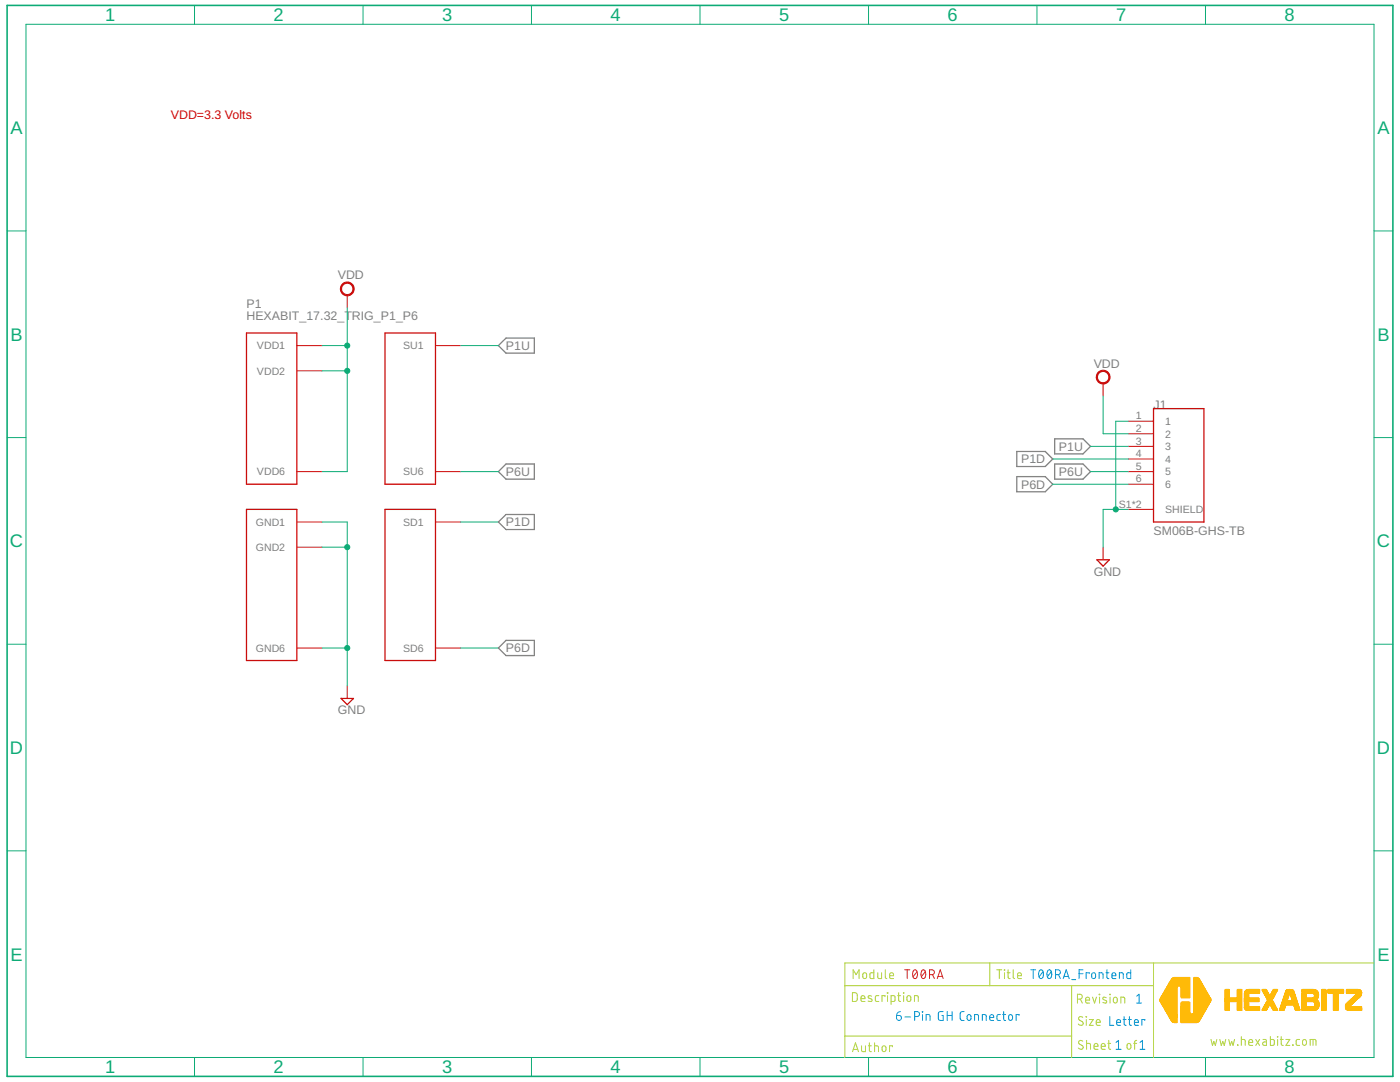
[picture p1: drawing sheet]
<svg xmlns="http://www.w3.org/2000/svg" width="279mm" height="216mm" viewBox="0 0 279 216" stroke-linecap="round" stroke-linejoin="round" font-family="sans-serif">
<defs><g id="words">
<g font-size="3.6" fill="#0dab76">
<text x="21" y="4.3">1</text>
<text x="54.6" y="4.3">2</text>
<text x="88.2" y="4.3">3</text>
<text x="121.9" y="4.3">4</text>
<text x="155.5" y="4.3">5</text>
<text x="189.1" y="4.3">6</text>
<text x="222.8" y="4.3">7</text>
<text x="256.4" y="4.3">8</text>
<text x="2.1" y="26.8">A</text>
<text x="274.9" y="26.8">A</text>
<text x="2.1" y="68">B</text>
<text x="274.9" y="68">B</text>
<text x="2" y="109.2">C</text>
<text x="274.8" y="109.2">C</text>
<text x="2" y="150.5">D</text>
<text x="274.8" y="150.5">D</text>
<text x="2.1" y="191.7">E</text>
<text x="274.9" y="191.7">E</text>
<text x="21" y="214.2">1</text>
<text x="54.6" y="214.2">2</text>
<text x="88.2" y="214.2">3</text>
<text x="121.9" y="214.2">4</text>
<text x="155.5" y="214.2">5</text>
<text x="189.1" y="214.2">6</text>
<text x="222.8" y="214.2">7</text>
<text x="256.4" y="214.2">8</text>
</g>
<text font-size="2.5" fill="#f00" x="34.1" y="23.7">VDD=3.3 Volts</text>
<g font-size="2.5" fill="#808080">
<text x="67.4" y="55.8">VDD</text>
<text x="49.2" y="63.9">HEXABIT_17.32_TRIG_P1_P6</text>
<text x="49.2" y="61.4">P1</text>
<text x="101" y="69.8">P1U</text>
<text x="218.3" y="73.4">VDD</text>
<text x="230.2" y="81.5">J1</text>
<text x="211.3" y="90">P1U</text>
<text x="101" y="95">P6U</text>
<text x="203.8" y="92.5">P1D</text>
<text x="211.3" y="95">P6U</text>
<text x="203.8" y="97.5">P6D</text>
<text x="101" y="105">P1D</text>
<text x="230.2" y="106.7">SM06B-GHS-TB</text>
<text x="218.3" y="114.8">GND</text>
<text x="101" y="130.2">P6D</text>
<text x="67.4" y="142.5">GND</text>
</g>
<g font-size="2.1" fill="#808080">
<text x="51.3" y="69.7">VDD1</text>
<text x="80.5" y="69.7">SU1</text>
<text x="51.3" y="74.7">VDD2</text>
<text x="226.7" y="83.7">1</text>
<text x="226.7" y="86.2">2</text>
<text x="226.7" y="88.7">3</text>
<text x="232.5" y="84.8">1</text>
<text x="232.5" y="87.3">2</text>
<text x="232.5" y="89.8">3</text>
<text x="51.3" y="94.9">VDD6</text>
<text x="80.5" y="94.9">SU6</text>
<text x="226.7" y="91.2">4</text>
<text x="226.7" y="93.7">5</text>
<text x="232.5" y="92.3">4</text>
<text x="232.5" y="94.9">5</text>
<text x="223.3" y="101.3">S1*2</text>
<text x="226.7" y="96.3">6</text>
<text x="232.5" y="97.4">6</text>
<text x="51" y="104.9">GND1</text>
<text x="80.5" y="104.9">SD1</text>
<text x="232.5" y="102.4">SHIELD</text>
<text x="51" y="109.9">GND2</text>
<text x="51" y="130">GND6</text>
<text x="80.5" y="130">SD6</text>
</g>
</g></defs>
<path d="M99.5 69l1.5-1.5h5.6v3h-5.6zM99.5 94.1l1.5-1.5h5.6v3h-5.6zM202.9 90.1h5.7l1.5 1.5-1.5 1.5h-5.7zM202.9 95.1h5.7l1.5 1.5-1.5 1.5h-5.7zM210.5 92.6h5.6l1.5 1.5-1.5 1.5h-5.6zM210.5 87.6h5.6l1.5 1.5-1.5 1.5h-5.6zM99.5 104.2l1.5-1.5h5.6v3h-5.6zM99.5 129.3l1.5-1.5h5.6v3h-5.6z" fill="none" stroke="#808080" stroke-width=".25"/>
<g fill="#c90d0c" stroke="#c90d0c" stroke-width=".2">
<path d="M68.3 56.7a1.39 1.39 0 0 1 2.2 .2 1.39 1.39 0 0 1-.8 2.1 1.39 1.39 0 0 1-1.8-1.3h.3a1.13 1.13 0 0 1 1.6-1 1.13 1.13 0 0 1 .2 1.9 1.13 1.13 0 0 1-1.8-.7v-.2h-.3z" fill-rule="evenodd"/>
<path d="M219.1 74.3a1.39 1.39 0 0 1 2.2 .2 1.39 1.39 0 0 1-.7 2.1 1.39 1.39 0 0 1-1.8-1.4h.2a1.13 1.13 0 0 1 1.7-.9 1.13 1.13 0 0 1 .1 1.9 1.13 1.13 0 0 1-1.7-.7l-.1-.3h-.2z" fill-rule="evenodd"/>
</g>
<g fill="none" stroke="#c90d0c" stroke-width=".2">
<path d="M69.3 58.9v2.5M59.2 69h5.1M59.2 74h5.1M86.9 69h5M220.2 76.5v2.5M59.2 94.1h5.1M86.9 94.1h5M225.2 94.1h5M225.2 84.1h5M225.2 86.6h5M225.2 89.1h5M225.2 91.6h5"/>
<path d="M225.2 96.6h5M59.2 104.2h5.1M59.2 109.2h5.1M86.9 104.2h5M220.2 109.2v2.5M225.2 101.6h5M59.2 129.3h5.1M69.3 136.8v2.6M86.9 129.3h5"/>
</g>
<path d="M49.2 66.4h10v30.2h-10zM76.8 66.4h10.1v30.2h-10.1zM230.2 81.5h10.1v22.7h-10.1zM49.2 101.6h10v30.2h-10zM76.8 101.6h10.1v30.2h-10.1zM218.9 111.7h2.5l-1.2 1.3zM68.1 139.4h2.4l-1.2 1.2z" fill="none" stroke="#c90d0c" stroke-width=".25"/>
<path d="M1.4 1.1h276.6v213.7h-276.6z" fill="none" stroke="#0dab76" stroke-width=".32"/>
<g fill="none" stroke="#0dab76" stroke-width=".2">
<path d="M5.2 4.8h269v206.2h-269zM38.8 1.1v3.7M72.5 1.1v3.7M106.1 1.1v3.7M139.7 1.1v3.7M173.3 1.1v3.7M206.9 1.1v3.7M240.6 1.1v3.7M1.4 46.1h3.8M274.2 46.1h3.8M64.3 74h5M64.3 69h5"/>
<path d="M69.3 61.4v32.7h-5M91.9 69h7.6M220.2 79v7.6h5M1.4 87.3h3.8M91.9 94.1h7.6M210.1 91.6h15.1M210.1 96.6h15.1M217.6 94.1h7.6M217.6 89.1h7.6M225.2 84.1h-2.5v17.5M274.2 87.3h3.8M64.3 104.2h5v32.6"/>
<path d="M64.3 109.2h5M91.9 104.2h7.6M225.2 101.6h-5v7.6M1.4 128.5h3.8M64.3 129.3h5M91.9 129.3h7.6M274.2 128.5h3.8M1.4 169.8h3.8M274.2 169.8h3.8M38.8 211v3.8M72.5 211v3.8M106.1 211v3.8"/>
<path d="M139.7 211v3.8M173.3 211v3.8M206.9 211v3.8M240.6 211v3.8"/>
</g>
<g fill="#0dab76" stroke="#0dab76" stroke-width=".2">
<circle cx="69.3" cy="74" r=".51"/>
<circle cx="69.3" cy="69" r=".51"/>
<circle cx="69.3" cy="109.2" r=".51"/>
<circle cx="69.3" cy="129.3" r=".51"/>
<circle cx="222.7" cy="101.6" r=".51"/>
</g>
<g fill="#ffba08" stroke="#ffba08" stroke-width=".2">
<path d="M234.3 204l.6 .1z"/>
<path d="M235.7 204l3.2 .1z"/>
<path d="M234.1 204h.8z"/>
<path d="M235.7 204h3.3z"/>
<path d="M235.7 204h3.4z"/>
<path d="M234 203.9l.9 .1z"/>
<path d="M235.7 203.9l3.4 .1z"/>
<path d="M234 203.9h.9z"/>
<path d="M235.7 203.9h3.5z"/>
<path d="M233.9 203.9h1z"/>
<path d="M233.9 203.8l1 .1z"/>
<path d="M235.7 203.8l3.5 .1z"/>
<path d="M233.9 203.8h1z"/>
<path d="M235.7 203.8h3.6z"/>
<path d="M233.8 203.8h1.1z"/>
<path d="M233.8 203.7l1.1 .1z"/>
<path d="M235.7 203.7l3.7 .1z"/>
<path d="M233.8 203.7h1.1z"/>
<path d="M235.7 203.7h3.7z"/>
<path d="M233.8 203.6l1.1 .1z"/>
<path d="M235.7 203.6l3.7 .1z"/>
<path d="M233.8 203.6h1.1z"/>
<path d="M235.7 203.6h3.7z"/>
<path d="M233.7 203.6h1.2z"/>
<path d="M235.7 203.6h3.8z"/>
<path d="M233.7 203.5l1.2 .1z"/>
<path d="M235.7 203.5l3.8 .1z"/>
<path d="M233.7 203.5h1.2z"/>
<path d="M235.7 203.5h3.8z"/>
<path d="M233.6 203.4l1.3 .1z"/>
<path d="M235.7 203.4l3.8 .1z"/>
<path d="M233.6 203.4h1.3z"/>
<path d="M235.7 203.4h3.8z"/>
<path d="M233.6 203.3l1.3 .1z"/>
<path d="M235.7 203.3l3.9 .1z"/>
<path d="M233.6 203.3h1.3z"/>
<path d="M235.7 203.3h3.9z"/>
<path d="M233.5 203.3h1.4z"/>
<path d="M233.5 203.2l1.4 .1z"/>
<path d="M235.7 203.2l3.9 .1z"/>
<path d="M233.5 203.2h1.4z"/>
<path d="M235.7 203.2h3.9z"/>
<path d="M233.5 203.1l1.4 .1z"/>
<path d="M235.7 203.1l4 .1z"/>
<path d="M233.5 203.1h1.4z"/>
<path d="M235.7 203.1h4z"/>
<path d="M233.4 203.1h1.5z"/>
<path d="M233.4 203l1.5 .1z"/>
<path d="M235.7 203l4.1 .1z"/>
<path d="M233.4 203h1.5z"/>
<path d="M235.7 203h4.1z"/>
<path d="M233.3 202.9l1.6 .1z"/>
<path d="M235.7 202.9l4.1 .1z"/>
<path d="M233.3 202.9h1.6z"/>
<path d="M235.7 202.9h4.1z"/>
<path d="M233.3 202.8l1.6 .1z"/>
<path d="M235.7 202.8l4.1 .1z"/>
<path d="M233.3 202.8h1.6z"/>
<path d="M235.7 202.8h4.2z"/>
<path d="M233.3 202.7l1.6 .1z"/>
<path d="M235.7 202.7l4.2 .1z"/>
<path d="M233.2 202.7h1.7z"/>
<path d="M235.7 202.7h4.2z"/>
<path d="M233.2 202.6l1.7 .1z"/>
<path d="M235.7 202.6l4.3 .1z"/>
<path d="M233.2 202.6h1.7z"/>
<path d="M235.7 202.6h4.3z"/>
<path d="M233.1 202.6h1.8z"/>
<path d="M233.1 202.5l1.8 .1z"/>
<path d="M235.7 202.5l4.3 .1z"/>
<path d="M235.7 202.5l4.4 .1z"/>
<path d="M233.1 202.5h1.8z"/>
<path d="M235.7 202.5h4.4z"/>
<path d="M233.1 202.4l1.8 .1z"/>
<path d="M235.7 202.4l4.4 .1z"/>
<path d="M233 202.4l1.9 .1z"/>
<path d="M233 202.4h1.9z"/>
<path d="M235.7 202.4h4.4z"/>
<path d="M235.7 202.4h2.1z"/>
<path d="M238 202.4h2.1z"/>
<path d="M233 202.3l1.9 .1z"/>
<path d="M235.7 202.3l2 .1z"/>
<path d="M238 202.3l2.2 .1z"/>
<path d="M233 202.3h1.9z"/>
<path d="M235.7 202.3h1.9z"/>
<path d="M238.1 202.3h2.1z"/>
<path d="M233 202.2l1.9 .1z"/>
<path d="M235.7 202.2l1.9 .1z"/>
<path d="M238.1 202.2l2.1 .1z"/>
<path d="M232.9 202.2l2 .1z"/>
<path d="M232.9 202.2h2z"/>
<path d="M235.7 202.2h1.8z"/>
<path d="M238.2 202.2h2z"/>
<path d="M232.9 202.1l2 .1z"/>
<path d="M235.7 202.1l1.8 .1z"/>
<path d="M238.2 202.1l2.1 .1z"/>
<path d="M232.9 202.1h2z"/>
<path d="M235.7 202.1h1.8z"/>
<path d="M238.2 202.1h2.1z"/>
<path d="M238.3 202.1h2z"/>
<path d="M232.8 202l2.1 .1z"/>
<path d="M235.7 202l1.8 .1z"/>
<path d="M238.3 202l2 .1z"/>
<path d="M232.8 202h2.1z"/>
<path d="M235.7 202h1.7z"/>
<path d="M238.3 202h2z"/>
<path d="M232.8 201.9l2.1 .1z"/>
<path d="M235.7 201.9l1.7 .1z"/>
<path d="M238.3 201.9l2.1 .1z"/>
<path d="M232.7 201.9h2.2z"/>
<path d="M235.7 201.9h1.7z"/>
<path d="M238.3 201.9h2.1z"/>
<path d="M232.7 201.8l2.2 .1z"/>
<path d="M235.7 201.8l1.7 .1z"/>
<path d="M238.3 201.8l2.1 .1z"/>
<path d="M232.7 201.8h2.2z"/>
<path d="M235.7 201.8h1.7z"/>
<path d="M238.3 201.8h2.1z"/>
<path d="M238.3 201.8h2.2z"/>
<path d="M232.6 201.7l2.3 .1z"/>
<path d="M235.7 201.7l1.7 .1z"/>
<path d="M238.3 201.7l2.2 .1z"/>
<path d="M232.6 201.7h2.3z"/>
<path d="M235.7 201.7h1.7z"/>
<path d="M238.3 201.7h2.2z"/>
<path d="M232.6 201.6l2.3 .1z"/>
<path d="M235.7 201.6l1.7 .1z"/>
<path d="M238.3 201.6l2.2 .1z"/>
<path d="M232.6 201.6h2.3z"/>
<path d="M235.7 201.6h1.7z"/>
<path d="M238.3 201.6h2.3z"/>
<path d="M244.5 201.6h.8z"/>
<path d="M247 201.6h.8z"/>
<path d="M248.8 201.6h2.5z"/>
<path d="M251.9 201.6h.8z"/>
<path d="M254.2 201.6h.8z"/>
<path d="M255.3 201.6h.9z"/>
<path d="M258.5 201.6h.9z"/>
<path d="M259.8 201.6h2.5z"/>
<path d="M263.7 201.6h.9z"/>
<path d="M266.1 201.6h.9z"/>
<path d="M269.1 201.6h2.6z"/>
<path d="M246.9 201.6h.9z"/>
<path d="M248.7 201.6h2.7z"/>
<path d="M254.1 201.6h.9z"/>
<path d="M255.3 201.6h1z"/>
<path d="M259.8 201.6h2.7z"/>
<path d="M268.9 201.6h2.8z"/>
<path d="M232.6 201.5l2.3 .1z"/>
<path d="M235.7 201.5l1.7 .1z"/>
<path d="M238.3 201.5l2.3 .1z"/>
<path d="M244.5 201.5l.8 .1z"/>
<path d="M246.9 201.5l.9 .1z"/>
<path d="M248.7 201.5l2.7 .1z"/>
<path d="M251.9 201.5l.9 .1z"/>
<path d="M254.1 201.5l.9 .1z"/>
<path d="M255.4 201.5l.9 .1z"/>
<path d="M258.5 201.5l.9 .1z"/>
<path d="M259.8 201.5l2.8 .1z"/>
<path d="M263.7 201.5l.9 .1z"/>
<path d="M266.1 201.5l.9 .1z"/>
<path d="M268.8 201.5l3 .1z"/>
<path d="M232.5 201.5h2.4z"/>
<path d="M235.7 201.5h1.7z"/>
<path d="M238.3 201.5h2.3z"/>
<path d="M244.5 201.5h.8z"/>
<path d="M246.9 201.5h.9z"/>
<path d="M248.6 201.5h2.8z"/>
<path d="M251.9 201.5h.9z"/>
<path d="M254.1 201.5h.9z"/>
<path d="M255.4 201.5h.9z"/>
<path d="M258.5 201.5h.9z"/>
<path d="M259.9 201.5h2.8z"/>
<path d="M263.7 201.5h.9z"/>
<path d="M266.1 201.5h.9z"/>
<path d="M268.8 201.5h2.9z"/>
<path d="M259.8 201.5h2.9z"/>
<path d="M232.5 201.4l2.4 .1z"/>
<path d="M235.7 201.4l1.7 .1z"/>
<path d="M238.3 201.4l2.3 .1z"/>
<path d="M244.5 201.4l.8 .1z"/>
<path d="M246.9 201.4l.9 .1z"/>
<path d="M248.6 201.4l2.8 .1z"/>
<path d="M251.9 201.4l.9 .1z"/>
<path d="M254 201.4l.9 .1z"/>
<path d="M255.4 201.4l.9 .1z"/>
<path d="M258.5 201.4l.9 .1z"/>
<path d="M259.9 201.4l2.9 .1z"/>
<path d="M263.7 201.4l.9 .1z"/>
<path d="M266.1 201.4l.9 .1z"/>
<path d="M268.7 201.4l3.1 .1z"/>
<path d="M232.5 201.4h2.4z"/>
<path d="M235.7 201.4h1.7z"/>
<path d="M238.3 201.4h2.3z"/>
<path d="M244.5 201.4h.8z"/>
<path d="M246.9 201.4h.9z"/>
<path d="M248.5 201.4h2.9z"/>
<path d="M251.9 201.4h1z"/>
<path d="M254 201.4h.9z"/>
<path d="M255.4 201.4h.9z"/>
<path d="M258.5 201.4h.9z"/>
<path d="M259.8 201.4h3z"/>
<path d="M263.7 201.4h.9z"/>
<path d="M266.1 201.4h.9z"/>
<path d="M268.7 201.4h3.1z"/>
<path d="M238.3 201.4h2.4z"/>
<path d="M259.8 201.4h3.1z"/>
<path d="M268.6 201.4h3.1z"/>
<path d="M232.5 201.3l2.4 .1z"/>
<path d="M235.7 201.3l1.7 .1z"/>
<path d="M238.3 201.3l2.4 .1z"/>
<path d="M244.5 201.3l.8 .1z"/>
<path d="M246.9 201.3l.9 .1z"/>
<path d="M248.5 201.3l2.9 .1z"/>
<path d="M252 201.3l.9 .1z"/>
<path d="M254 201.3l.8 .1z"/>
<path d="M255.4 201.3l.9 .1z"/>
<path d="M258.5 201.3l.9 .1z"/>
<path d="M259.8 201.3l3.1 .1z"/>
<path d="M263.7 201.3l.9 .1z"/>
<path d="M266.1 201.3l.9 .1z"/>
<path d="M268.6 201.3l3.1 .1z"/>
<path d="M232.4 201.3h2.5z"/>
<path d="M235.7 201.3h1.7z"/>
<path d="M238.3 201.3h2.4z"/>
<path d="M244.5 201.3h.8z"/>
<path d="M246.9 201.3h.9z"/>
<path d="M248.5 201.3h2.9z"/>
<path d="M252 201.3h.9z"/>
<path d="M254 201.3h.8z"/>
<path d="M255.4 201.3h.9z"/>
<path d="M258.5 201.3h.9z"/>
<path d="M259.9 201.3h3.1z"/>
<path d="M263.7 201.3h.9z"/>
<path d="M266.1 201.3h.9z"/>
<path d="M268.6 201.3h3.1z"/>
<path d="M248.4 201.3h3z"/>
<path d="M253.9 201.3h.9z"/>
<path d="M258.4 201.3h1z"/>
<path d="M259.8 201.3h3.2z"/>
<path d="M232.4 201.2l2.5 .1z"/>
<path d="M235.7 201.2l1.7 .1z"/>
<path d="M238.3 201.2l2.5 .1z"/>
<path d="M244.5 201.2l.8 .1z"/>
<path d="M246.9 201.2l.9 .1z"/>
<path d="M248.4 201.2l3 .1z"/>
<path d="M252 201.2l.9 .1z"/>
<path d="M253.9 201.2l.9 .1z"/>
<path d="M255.4 201.2l.9 .1z"/>
<path d="M258.4 201.2l.9 .1z"/>
<path d="M259.8 201.2l3.2 .1z"/>
<path d="M263.7 201.2l.9 .1z"/>
<path d="M266.1 201.2l.9 .1z"/>
<path d="M268.5 201.2l3.3 .1z"/>
<path d="M255.5 201.2l.9 .1z"/>
<path d="M232.4 201.2h2.5z"/>
<path d="M235.7 201.2h1.7z"/>
<path d="M238.3 201.2h2.5z"/>
<path d="M244.5 201.2h.8z"/>
<path d="M246.9 201.2h.9z"/>
<path d="M248.4 201.2h3z"/>
<path d="M252.1 201.2h.9z"/>
<path d="M253.9 201.2h.9z"/>
<path d="M255.5 201.2h.9z"/>
<path d="M258.4 201.2h.9z"/>
<path d="M259.8 201.2h3.3z"/>
<path d="M263.7 201.2h.9z"/>
<path d="M266.1 201.2h.9z"/>
<path d="M268.5 201.2h3.3z"/>
<path d="M232.3 201.1l2.6 .1z"/>
<path d="M235.7 201.1l1.7 .1z"/>
<path d="M238.3 201.1l2.5 .1z"/>
<path d="M244.5 201.1l.8 .1z"/>
<path d="M246.9 201.1l.9 .1z"/>
<path d="M248.4 201.1l3 .1z"/>
<path d="M252.1 201.1l.8 .1z"/>
<path d="M253.9 201.1l.9 .1z"/>
<path d="M255.5 201.1l.9 .1z"/>
<path d="M258.4 201.1l.9 .1z"/>
<path d="M259.9 201.1l3.2 .1z"/>
<path d="M263.7 201.1l.9 .1z"/>
<path d="M266.1 201.1l.9 .1z"/>
<path d="M268.5 201.1l3.2 .1z"/>
<path d="M232.3 201.1h2.6z"/>
<path d="M235.7 201.1h1.7z"/>
<path d="M238.3 201.1h2.5z"/>
<path d="M244.5 201.1h.8z"/>
<path d="M246.9 201.1h.9z"/>
<path d="M248.3 201.1h3.1z"/>
<path d="M252.1 201.1h.9z"/>
<path d="M253.9 201.1h.8z"/>
<path d="M255.5 201.1h.9z"/>
<path d="M258.4 201.1h.9z"/>
<path d="M259.9 201.1h3.2z"/>
<path d="M263.7 201.1h.9z"/>
<path d="M266.1 201.1h.9z"/>
<path d="M268.5 201.1h3.2z"/>
<path d="M238.3 201.1h2.6z"/>
<path d="M253.8 201.1h.9z"/>
<path d="M259.8 201.1h3.3z"/>
<path d="M232.3 201l2.6 .1z"/>
<path d="M235.7 201l1.7 .1z"/>
<path d="M238.3 201l2.6 .1z"/>
<path d="M244.5 201l.8 .1z"/>
<path d="M246.9 201l.9 .1z"/>
<path d="M248.3 201l3.1 .1z"/>
<path d="M252.1 201l.9 .1z"/>
<path d="M253.8 201l.9 .1z"/>
<path d="M255.5 201l.9 .1z"/>
<path d="M258.4 201l.9 .1z"/>
<path d="M259.8 201l3.3 .1z"/>
<path d="M263.7 201l.9 .1z"/>
<path d="M266.1 201l.9 .1z"/>
<path d="M268.5 201l3.2 .1z"/>
<path d="M232.2 201l2.7 .1z"/>
<path d="M252.2 201l.8 .1z"/>
<path d="M255.5 201l1 .1z"/>
<path d="M258.3 201l1 .1z"/>
<path d="M232.2 201h2.7z"/>
<path d="M235.7 201h1.7z"/>
<path d="M238.3 201h2.6z"/>
<path d="M244.5 201h.8z"/>
<path d="M246.9 201h.9z"/>
<path d="M248.3 201h3.1z"/>
<path d="M252.2 201h.9z"/>
<path d="M253.8 201h.9z"/>
<path d="M255.5 201h1z"/>
<path d="M258.3 201h1z"/>
<path d="M259.8 201h3.3z"/>
<path d="M263.7 201h.9z"/>
<path d="M266.1 201h.9z"/>
<path d="M268.5 201h3.2z"/>
<path d="M232.2 200.9l2.7 .1z"/>
<path d="M235.7 200.9l1.7 .1z"/>
<path d="M238.3 200.9l2.6 .1z"/>
<path d="M244.5 200.9l.8 .1z"/>
<path d="M246.9 200.9l.9 .1z"/>
<path d="M248.3 200.9l3.1 .1z"/>
<path d="M252.2 200.9l.9 .1z"/>
<path d="M253.8 200.9l.9 .1z"/>
<path d="M255.6 200.9l.9 .1z"/>
<path d="M258.3 200.9l1 .1z"/>
<path d="M259.8 200.9l3.4 .1z"/>
<path d="M263.7 200.9l.9 .1z"/>
<path d="M266.1 200.9l.9 .1z"/>
<path d="M268.5 200.9l3.2 .1z"/>
<path d="M253.7 200.9l.9 .1z"/>
<path d="M258.3 200.9l.9 .1z"/>
<path d="M232.2 200.9h2.7z"/>
<path d="M235.7 200.9h1.7z"/>
<path d="M238.3 200.9h2.7z"/>
<path d="M244.5 200.9h.8z"/>
<path d="M246.9 200.9h.9z"/>
<path d="M248.3 200.9h3.1z"/>
<path d="M252.2 200.9h.9z"/>
<path d="M253.7 200.9h.9z"/>
<path d="M255.6 200.9h.9z"/>
<path d="M258.3 200.9h.9z"/>
<path d="M259.8 200.9h3.4z"/>
<path d="M263.7 200.9h.9z"/>
<path d="M266.1 200.9h.9z"/>
<path d="M268.5 200.9h3.2z"/>
<path d="M248.3 200.9h.9z"/>
<path d="M252.3 200.9h.9z"/>
<path d="M259.8 200.9h.9z"/>
<path d="M262.2 200.9h1z"/>
<path d="M232.1 200.8l2.8 .1z"/>
<path d="M235.7 200.8l1.7 .1z"/>
<path d="M238.3 200.8l2.7 .1z"/>
<path d="M244.5 200.8l.8 .1z"/>
<path d="M246.9 200.8l.9 .1z"/>
<path d="M248.3 200.8l.9 .1z"/>
<path d="M252.3 200.8l.9 .1z"/>
<path d="M253.7 200.8l.9 .1z"/>
<path d="M255.6 200.8l.9 .1z"/>
<path d="M258.3 200.8l.9 .1z"/>
<path d="M259.8 200.8l.9 .1z"/>
<path d="M262.3 200.8l.9 .1z"/>
<path d="M263.7 200.8l.9 .1z"/>
<path d="M266.1 200.8l.9 .1z"/>
<path d="M268.5 200.8l1 .1z"/>
<path d="M232.1 200.8h2.8z"/>
<path d="M235.7 200.8h1.7z"/>
<path d="M238.3 200.8h2.7z"/>
<path d="M244.5 200.8h.8z"/>
<path d="M246.9 200.8h.9z"/>
<path d="M248.3 200.8h.9z"/>
<path d="M252.3 200.8h.9z"/>
<path d="M253.7 200.8h.9z"/>
<path d="M255.6 200.8h.9z"/>
<path d="M258.3 200.8h.9z"/>
<path d="M259.8 200.8h.9z"/>
<path d="M262.3 200.8h.9z"/>
<path d="M263.7 200.8h.9z"/>
<path d="M266.1 200.8h.9z"/>
<path d="M268.5 200.8h1z"/>
<path d="M232.1 200.7l2.8 .1z"/>
<path d="M235.7 200.7l1.7 .1z"/>
<path d="M238.3 200.7l2.8 .1z"/>
<path d="M244.5 200.7l.8 .1z"/>
<path d="M246.9 200.7l.9 .1z"/>
<path d="M248.3 200.7l.9 .1z"/>
<path d="M252.3 200.7l.9 .1z"/>
<path d="M253.7 200.7l.9 .1z"/>
<path d="M255.6 200.7l1 .1z"/>
<path d="M258.3 200.7l.9 .1z"/>
<path d="M259.8 200.7l.9 .1z"/>
<path d="M262.3 200.7l.9 .1z"/>
<path d="M263.7 200.7l.9 .1z"/>
<path d="M266.1 200.7l.9 .1z"/>
<path d="M268.5 200.7l.9 .1z"/>
<path d="M253.6 200.7l1 .1z"/>
<path d="M255.6 200.7l.9 .1z"/>
<path d="M258.2 200.7l1 .1z"/>
<path d="M262.4 200.7l.8 .1z"/>
<path d="M268.5 200.7l1 .1z"/>
<path d="M232.1 200.7h2.8z"/>
<path d="M235.7 200.7h1.7z"/>
<path d="M238.3 200.7h2.8z"/>
<path d="M244.5 200.7h.8z"/>
<path d="M246.9 200.7h.9z"/>
<path d="M248.3 200.7h.9z"/>
<path d="M252.3 200.7h1z"/>
<path d="M253.6 200.7h.9z"/>
<path d="M255.6 200.7h1z"/>
<path d="M258.2 200.7h1z"/>
<path d="M259.8 200.7h.9z"/>
<path d="M262.4 200.7h.8z"/>
<path d="M263.7 200.7h.9z"/>
<path d="M266.1 200.7h.9z"/>
<path d="M268.5 200.7h1z"/>
<path d="M232 200.7h2.9z"/>
<path d="M252.3 200.7h.9z"/>
<path d="M258.2 200.7h.9z"/>
<path d="M232 200.6l2.9 .1z"/>
<path d="M235.7 200.6l1.7 .1z"/>
<path d="M238.3 200.6l2.8 .1z"/>
<path d="M244.5 200.6l.8 .1z"/>
<path d="M246.9 200.6l.9 .1z"/>
<path d="M248.3 200.6l.9 .1z"/>
<path d="M252.3 200.6l.9 .1z"/>
<path d="M253.6 200.6l.9 .1z"/>
<path d="M255.7 200.6l.9 .1z"/>
<path d="M258.2 200.6l.9 .1z"/>
<path d="M259.8 200.6l.9 .1z"/>
<path d="M262.4 200.6l.8 .1z"/>
<path d="M263.7 200.6l.9 .1z"/>
<path d="M266.1 200.6l.9 .1z"/>
<path d="M268.5 200.6l1.1 .1z"/>
<path d="M232 200.6h2.9z"/>
<path d="M235.7 200.6h1.7z"/>
<path d="M238.3 200.6h2.8z"/>
<path d="M244.5 200.6h.8z"/>
<path d="M246.9 200.6h.9z"/>
<path d="M248.3 200.6h.9z"/>
<path d="M252.4 200.6h.9z"/>
<path d="M253.5 200.6h1z"/>
<path d="M255.7 200.6h.9z"/>
<path d="M258.2 200.6h.9z"/>
<path d="M259.8 200.6h.9z"/>
<path d="M262.4 200.6h.8z"/>
<path d="M263.7 200.6h.9z"/>
<path d="M266.1 200.6h.9z"/>
<path d="M268.5 200.6h1.1z"/>
<path d="M238.3 200.6h2.9z"/>
<path d="M232 200.5l2.9 .1z"/>
<path d="M235.7 200.5l1.7 .1z"/>
<path d="M238.3 200.5l2.9 .1z"/>
<path d="M244.5 200.5l.8 .1z"/>
<path d="M246.9 200.5l.9 .1z"/>
<path d="M248.3 200.5l.9 .1z"/>
<path d="M252.4 200.5l.9 .1z"/>
<path d="M253.5 200.5l.9 .1z"/>
<path d="M255.7 200.5l.9 .1z"/>
<path d="M258.2 200.5l.9 .1z"/>
<path d="M259.8 200.5l.9 .1z"/>
<path d="M262.5 200.5l.8 .1z"/>
<path d="M263.7 200.5l.9 .1z"/>
<path d="M266.1 200.5l.9 .1z"/>
<path d="M268.5 200.5l1.1 .1z"/>
<path d="M231.9 200.5h3z"/>
<path d="M235.7 200.5h1.7z"/>
<path d="M238.3 200.5h2.9z"/>
<path d="M244.5 200.5h.8z"/>
<path d="M246.9 200.5h.9z"/>
<path d="M248.3 200.5h.9z"/>
<path d="M252.4 200.5h.9z"/>
<path d="M253.5 200.5h.9z"/>
<path d="M255.7 200.5h3.4z"/>
<path d="M259.8 200.5h.9z"/>
<path d="M262.4 200.5h.9z"/>
<path d="M263.7 200.5h.9z"/>
<path d="M266.1 200.5h.9z"/>
<path d="M268.5 200.5h1.2z"/>
<path d="M231.9 200.4l3 .1z"/>
<path d="M235.7 200.4l1.7 .1z"/>
<path d="M238.3 200.4l2.9 .1z"/>
<path d="M244.5 200.4l.8 .1z"/>
<path d="M246.9 200.4l.9 .1z"/>
<path d="M248.3 200.4l.9 .1z"/>
<path d="M252.5 200.4l.8 .1z"/>
<path d="M253.5 200.4l.9 .1z"/>
<path d="M255.7 200.4l3.4 .1z"/>
<path d="M259.8 200.4l.9 .1z"/>
<path d="M262.4 200.4l.9 .1z"/>
<path d="M263.7 200.4l.9 .1z"/>
<path d="M266.1 200.4l.9 .1z"/>
<path d="M268.6 200.4l1.1 .1z"/>
<path d="M252.5 200.4l.9 .1z"/>
<path d="M231.9 200.4h3z"/>
<path d="M235.7 200.4h1.7z"/>
<path d="M238.3 200.4h2.9z"/>
<path d="M244.5 200.4h.8z"/>
<path d="M246.9 200.4h.9z"/>
<path d="M248.3 200.4h.9z"/>
<path d="M252.5 200.4h.9z"/>
<path d="M253.5 200.4h.9z"/>
<path d="M255.8 200.4h3.3z"/>
<path d="M259.8 200.4h.9z"/>
<path d="M262.4 200.4h.9z"/>
<path d="M263.7 200.4h.9z"/>
<path d="M266.1 200.4h.9z"/>
<path d="M268.6 200.4h1.2z"/>
<path d="M238.3 200.4h3z"/>
<path d="M253.4 200.4h.9z"/>
<path d="M231.9 200.3l3 .1z"/>
<path d="M235.7 200.3l1.7 .1z"/>
<path d="M238.3 200.3l3 .1z"/>
<path d="M244.5 200.3l.8 .1z"/>
<path d="M246.9 200.3l.9 .1z"/>
<path d="M248.3 200.3l.9 .1z"/>
<path d="M252.5 200.3l1.8 .1z"/>
<path d="M255.8 200.3l3.3 .1z"/>
<path d="M259.8 200.3l.9 .1z"/>
<path d="M262.4 200.3l.9 .1z"/>
<path d="M263.7 200.3l.9 .1z"/>
<path d="M266.1 200.3l.9 .1z"/>
<path d="M268.6 200.3l1.3 .1z"/>
<path d="M231.8 200.3h3.1z"/>
<path d="M235.7 200.3h1.7z"/>
<path d="M238.3 200.3h3z"/>
<path d="M244.5 200.3h.8z"/>
<path d="M246.9 200.3h.9z"/>
<path d="M248.3 200.3h.9z"/>
<path d="M252.6 200.3h1.7z"/>
<path d="M255.8 200.3h3.2z"/>
<path d="M259.8 200.3h.9z"/>
<path d="M262.4 200.3h.9z"/>
<path d="M263.7 200.3h.9z"/>
<path d="M266.1 200.3h.9z"/>
<path d="M268.7 200.3h1.2z"/>
<path d="M238.3 200.3h3.1z"/>
<path d="M231.8 200.2l3.1 .1z"/>
<path d="M235.7 200.2l1.7 .1z"/>
<path d="M238.3 200.2l3.1 .1z"/>
<path d="M244.5 200.2l.8 .1z"/>
<path d="M246.9 200.2l.9 .1z"/>
<path d="M248.3 200.2l.9 .1z"/>
<path d="M252.6 200.2l1.7 .1z"/>
<path d="M255.8 200.2l3.2 .1z"/>
<path d="M259.8 200.2l.9 .1z"/>
<path d="M262.4 200.2l.9 .1z"/>
<path d="M263.7 200.2l.9 .1z"/>
<path d="M266.1 200.2l.9 .1z"/>
<path d="M268.8 200.2l1.2 .1z"/>
<path d="M231.8 200.2h3.1z"/>
<path d="M235.7 200.2h1.7z"/>
<path d="M238.3 200.2h3.1z"/>
<path d="M244.5 200.2h.8z"/>
<path d="M246.9 200.2h.9z"/>
<path d="M248.3 200.2h.9z"/>
<path d="M252.6 200.2h1.7z"/>
<path d="M255.8 200.2h3.2z"/>
<path d="M259.8 200.2h.9z"/>
<path d="M262.4 200.2h.9z"/>
<path d="M263.7 200.2h.9z"/>
<path d="M266.1 200.2h.9z"/>
<path d="M268.8 200.2h1.2z"/>
<path d="M252.6 200.2h1.6z"/>
<path d="M262.5 200.2h.8z"/>
<path d="M231.7 200.1l3.2 .1z"/>
<path d="M235.7 200.1l1.7 .1z"/>
<path d="M238.3 200.1l3.1 .1z"/>
<path d="M244.5 200.1l.8 .1z"/>
<path d="M246.9 200.1l.9 .1z"/>
<path d="M248.3 200.1l.9 .1z"/>
<path d="M252.6 200.1l1.6 .1z"/>
<path d="M255.8 200.1l3.2 .1z"/>
<path d="M259.8 200.1l.9 .1z"/>
<path d="M262.4 200.1l.9 .1z"/>
<path d="M263.7 200.1l.9 .1z"/>
<path d="M266.1 200.1l.9 .1z"/>
<path d="M268.8 200.1l1.3 .1z"/>
<path d="M231.7 200.1h3.2z"/>
<path d="M235.7 200.1h1.7z"/>
<path d="M238.3 200.1h3.1z"/>
<path d="M244.5 200.1h.8z"/>
<path d="M246.9 200.1h.9z"/>
<path d="M248.3 200.1h.9z"/>
<path d="M252.7 200.1h1.5z"/>
<path d="M255.8 200.1h3.2z"/>
<path d="M259.8 200.1h.9z"/>
<path d="M262.4 200.1h.8z"/>
<path d="M263.7 200.1h.9z"/>
<path d="M266.1 200.1h.9z"/>
<path d="M268.9 200.1h1.2z"/>
<path d="M255.8 200.1h3.1z"/>
<path d="M231.7 200l3.2 .1z"/>
<path d="M235.7 200l1.7 .1z"/>
<path d="M238.3 200l3.1 .1z"/>
<path d="M244.5 200l.8 .1z"/>
<path d="M246.9 200l.9 .1z"/>
<path d="M248.3 200l.9 .1z"/>
<path d="M252.7 200l1.5 .1z"/>
<path d="M255.8 200l3.1 .1z"/>
<path d="M259.8 200l.9 .1z"/>
<path d="M262.4 200l.8 .1z"/>
<path d="M263.7 200l.9 .1z"/>
<path d="M266.1 200l.9 .1z"/>
<path d="M268.9 200l1.3 .1z"/>
<path d="M231.7 200h3.2z"/>
<path d="M235.7 200h1.7z"/>
<path d="M238.3 200h3.2z"/>
<path d="M244.5 200h.8z"/>
<path d="M246.9 200h.9z"/>
<path d="M248.3 200h.9z"/>
<path d="M252.7 200h1.5z"/>
<path d="M255.8 200h3.1z"/>
<path d="M259.8 200h.9z"/>
<path d="M262.3 200h.9z"/>
<path d="M263.7 200h.9z"/>
<path d="M266.1 200h.9z"/>
<path d="M269 200h1.2z"/>
<path d="M231.6 200h3.3z"/>
<path d="M252.7 200h1.4z"/>
<path d="M255.9 200h3z"/>
<path d="M231.6 199.9l3.3 .1z"/>
<path d="M238.3 199.9l3.2 .1z"/>
<path d="M244.5 199.9l.9 .1z"/>
<path d="M246.9 199.9l.9 .1z"/>
<path d="M248.3 199.9l.9 .1z"/>
<path d="M252.7 199.9l1.4 .1z"/>
<path d="M255.9 199.9l3 .1z"/>
<path d="M259.8 199.9l.9 .1z"/>
<path d="M262.3 199.9l.9 .1z"/>
<path d="M263.7 199.9l.9 .1z"/>
<path d="M266.1 199.9l.9 .1z"/>
<path d="M269 199.9l1.3 .1z"/>
<path d="M231.6 199.9h3.3z"/>
<path d="M238.3 199.9h3.2z"/>
<path d="M244.5 199.9h.9z"/>
<path d="M246.9 199.9h.9z"/>
<path d="M248.3 199.9h1z"/>
<path d="M252.8 199.9h1.3z"/>
<path d="M255.9 199.9h3z"/>
<path d="M259.9 199.9h.9z"/>
<path d="M262.1 199.9h1.1z"/>
<path d="M263.7 199.9h.9z"/>
<path d="M266.1 199.9h.9z"/>
<path d="M269.1 199.9h1.2z"/>
<path d="M259.8 199.9h1z"/>
<path d="M231.6 199.8l3.3 .1z"/>
<path d="M238.3 199.8l3.3 .1z"/>
<path d="M244.5 199.8l3.3 .1z"/>
<path d="M248.3 199.8l2.9 .1z"/>
<path d="M252.8 199.8l1.3 .1z"/>
<path d="M255.9 199.8l2.9 .1z"/>
<path d="M259.8 199.8l3.3 .1z"/>
<path d="M263.7 199.8l.9 .1z"/>
<path d="M266.1 199.8l.9 .1z"/>
<path d="M269.1 199.8l1.3 .1z"/>
<path d="M231.5 199.8h3.4z"/>
<path d="M238.3 199.8h3.3z"/>
<path d="M244.5 199.8h3.3z"/>
<path d="M248.3 199.8h2.9z"/>
<path d="M252.8 199.8h1.2z"/>
<path d="M255.9 199.8h2.9z"/>
<path d="M259.8 199.8h3.3z"/>
<path d="M263.7 199.8h.9z"/>
<path d="M266.1 199.8h.9z"/>
<path d="M269.2 199.8h1.2z"/>
<path d="M269.2 199.8h1.3z"/>
<path d="M231.5 199.7l3.4 .1z"/>
<path d="M238.3 199.7l3.3 .1z"/>
<path d="M244.5 199.7l3.3 .1z"/>
<path d="M248.3 199.7l2.9 .1z"/>
<path d="M252.9 199.7l1.1 .1z"/>
<path d="M255.9 199.7l2.9 .1z"/>
<path d="M259.9 199.7l3.2 .1z"/>
<path d="M263.7 199.7l.9 .1z"/>
<path d="M266.1 199.7l.9 .1z"/>
<path d="M269.2 199.7l1.3 .1z"/>
<path d="M231.5 199.7h3.4z"/>
<path d="M238.3 199.7h3.4z"/>
<path d="M244.5 199.7h3.3z"/>
<path d="M248.3 199.7h2.9z"/>
<path d="M252.9 199.7h1.1z"/>
<path d="M256 199.7h.9z"/>
<path d="M257.9 199.7h.9z"/>
<path d="M259.8 199.7h3.3z"/>
<path d="M263.7 199.7h.9z"/>
<path d="M266.1 199.7h.9z"/>
<path d="M269.3 199.7h1.2z"/>
<path d="M259.8 199.7h3.2z"/>
<path d="M269.3 199.7h1.3z"/>
<path d="M231.5 199.6l3.4 .1z"/>
<path d="M238.3 199.6l3.4 .1z"/>
<path d="M244.5 199.6l3.3 .1z"/>
<path d="M248.3 199.6l2.9 .1z"/>
<path d="M252.9 199.6l1 .1z"/>
<path d="M256 199.6l.9 .1z"/>
<path d="M257.9 199.6l.9 .1z"/>
<path d="M259.8 199.6l3.2 .1z"/>
<path d="M263.7 199.6l.9 .1z"/>
<path d="M266.1 199.6l.9 .1z"/>
<path d="M269.4 199.6l1.2 .1z"/>
<path d="M231.5 199.6h3.4z"/>
<path d="M238.3 199.6h3.4z"/>
<path d="M244.5 199.6h3.3z"/>
<path d="M248.3 199.6h2.9z"/>
<path d="M252.9 199.6h1z"/>
<path d="M256 199.6h.9z"/>
<path d="M257.9 199.6h.9z"/>
<path d="M259.9 199.6h3.1z"/>
<path d="M263.7 199.6h.9z"/>
<path d="M266.1 199.6h.9z"/>
<path d="M269.4 199.6h1.2z"/>
<path d="M259.8 199.6h3.1z"/>
<path d="M269.4 199.6h1.3z"/>
<path d="M231.5 199.5l3.4 .1z"/>
<path d="M238.3 199.5l3.4 .1z"/>
<path d="M244.5 199.5l3.3 .1z"/>
<path d="M248.3 199.5l2.9 .1z"/>
<path d="M253 199.5l.9 .1z"/>
<path d="M256 199.5l.9 .1z"/>
<path d="M257.9 199.5l.9 .1z"/>
<path d="M259.8 199.5l3.1 .1z"/>
<path d="M263.7 199.5l.9 .1z"/>
<path d="M266.1 199.5l.9 .1z"/>
<path d="M269.5 199.5l1.2 .1z"/>
<path d="M259.8 199.5l3 .1z"/>
<path d="M231.5 199.5h3.4z"/>
<path d="M238.3 199.5h3.4z"/>
<path d="M244.5 199.5h3.3z"/>
<path d="M248.3 199.5h2.9z"/>
<path d="M253 199.5h.9z"/>
<path d="M256.1 199.5h.8z"/>
<path d="M257.9 199.5h.9z"/>
<path d="M259.8 199.5h3z"/>
<path d="M263.7 199.5h.9z"/>
<path d="M266.1 199.5h.9z"/>
<path d="M269.5 199.5h1.3z"/>
<path d="M231.5 199.4l3.4 .1z"/>
<path d="M238.3 199.4l3.4 .1z"/>
<path d="M244.5 199.4l3.3 .1z"/>
<path d="M248.3 199.4l2.9 .1z"/>
<path d="M252.9 199.4l1 .1z"/>
<path d="M256.1 199.4l.8 .1z"/>
<path d="M257.8 199.4l1 .1z"/>
<path d="M259.8 199.4l3 .1z"/>
<path d="M263.7 199.4l.9 .1z"/>
<path d="M266.1 199.4l.9 .1z"/>
<path d="M269.6 199.4l1.2 .1z"/>
<path d="M252.9 199.4l1.1 .1z"/>
<path d="M256.1 199.4l.9 .1z"/>
<path d="M257.8 199.4l.9 .1z"/>
<path d="M259.9 199.4l2.9 .1z"/>
<path d="M231.5 199.4h3.4z"/>
<path d="M238.3 199.4h3.4z"/>
<path d="M244.5 199.4h3.3z"/>
<path d="M248.3 199.4h2.9z"/>
<path d="M252.9 199.4h1.1z"/>
<path d="M256.1 199.4h.9z"/>
<path d="M257.8 199.4h.9z"/>
<path d="M259.9 199.4h2.9z"/>
<path d="M263.7 199.4h.9z"/>
<path d="M266.1 199.4h.9z"/>
<path d="M269.6 199.4h1.2z"/>
<path d="M231.5 199.3l3.4 .1z"/>
<path d="M238.3 199.3l3.4 .1z"/>
<path d="M244.5 199.3l3.3 .1z"/>
<path d="M248.3 199.3l2.9 .1z"/>
<path d="M252.9 199.3l1.1 .1z"/>
<path d="M256.1 199.3l.9 .1z"/>
<path d="M257.8 199.3l.9 .1z"/>
<path d="M259.8 199.3l3 .1z"/>
<path d="M263.7 199.3l.9 .1z"/>
<path d="M266.1 199.3l.9 .1z"/>
<path d="M269.7 199.3l1.2 .1z"/>
<path d="M231.5 199.3h3.4z"/>
<path d="M238.3 199.3h3.4z"/>
<path d="M244.5 199.3h3.3z"/>
<path d="M248.3 199.3h2.9z"/>
<path d="M252.9 199.3h1.1z"/>
<path d="M256.1 199.3h.9z"/>
<path d="M257.8 199.3h.9z"/>
<path d="M259.8 199.3h3z"/>
<path d="M263.7 199.3h.9z"/>
<path d="M266.1 199.3h.9z"/>
<path d="M269.7 199.3h1.2z"/>
<path d="M238.3 199.3h3.3z"/>
<path d="M259.8 199.3h3.1z"/>
<path d="M269.7 199.3h1.3z"/>
<path d="M231.6 199.2l3.3 .1z"/>
<path d="M238.3 199.2l3.3 .1z"/>
<path d="M244.5 199.2l3.3 .1z"/>
<path d="M248.3 199.2l2.9 .1z"/>
<path d="M252.8 199.2l1.2 .1z"/>
<path d="M256.1 199.2l.9 .1z"/>
<path d="M257.8 199.2l.9 .1z"/>
<path d="M259.8 199.2l3.1 .1z"/>
<path d="M263.7 199.2l.9 .1z"/>
<path d="M266.1 199.2l.9 .1z"/>
<path d="M269.7 199.2l1.3 .1z"/>
<path d="M259.9 199.2l3.1 .1z"/>
<path d="M269.8 199.2l1.2 .1z"/>
<path d="M231.6 199.2h3.3z"/>
<path d="M238.3 199.2h3.3z"/>
<path d="M244.5 199.2h3.3z"/>
<path d="M248.3 199.2h2.9z"/>
<path d="M252.8 199.2h1.3z"/>
<path d="M256.1 199.2h.9z"/>
<path d="M257.7 199.2h.9z"/>
<path d="M259.9 199.2h3.1z"/>
<path d="M263.7 199.2h.9z"/>
<path d="M266.1 199.2h.9z"/>
<path d="M269.8 199.2h1.3z"/>
<path d="M238.3 199.2h3.2z"/>
<path d="M256.2 199.2h.8z"/>
<path d="M259.8 199.2h3.2z"/>
<path d="M269.9 199.2h1.2z"/>
<path d="M231.6 199.1l3.3 .1z"/>
<path d="M238.3 199.1l3.2 .1z"/>
<path d="M244.5 199.1l.9 .1z"/>
<path d="M246.9 199.1l.9 .1z"/>
<path d="M248.3 199.1l1 .1z"/>
<path d="M252.8 199.1l1.3 .1z"/>
<path d="M256.2 199.1l.8 .1z"/>
<path d="M257.7 199.1l.9 .1z"/>
<path d="M259.9 199.1l.9 .1z"/>
<path d="M262 199.1l1 .1z"/>
<path d="M263.7 199.1l.9 .1z"/>
<path d="M266.1 199.1l.9 .1z"/>
<path d="M269.9 199.1l1.3 .1z"/>
<path d="M231.6 199.1h3.3z"/>
<path d="M238.3 199.1h3.2z"/>
<path d="M244.5 199.1h.8z"/>
<path d="M246.9 199.1h.9z"/>
<path d="M248.3 199.1h1z"/>
<path d="M252.7 199.1h1.4z"/>
<path d="M256.2 199.1h.8z"/>
<path d="M257.7 199.1h.9z"/>
<path d="M259.8 199.1h1z"/>
<path d="M262 199.1h1z"/>
<path d="M263.7 199.1h.9z"/>
<path d="M266.1 199.1h.9z"/>
<path d="M269.9 199.1h1.3z"/>
<path d="M235.7 199.1h1.8z"/>
<path d="M248.3 199.1h.9z"/>
<path d="M252.7 199.1h1.5z"/>
<path d="M256.1 199.1h1z"/>
<path d="M259.8 199.1h.9z"/>
<path d="M262.1 199.1h1z"/>
<path d="M270 199.1h1.3z"/>
<path d="M231.7 199l3.2 .1z"/>
<path d="M235.7 199l1.7 .1z"/>
<path d="M238.3 199l3.1 .1z"/>
<path d="M244.5 199l.8 .1z"/>
<path d="M246.9 199l.9 .1z"/>
<path d="M248.3 199l.9 .1z"/>
<path d="M252.7 199l1.5 .1z"/>
<path d="M256.2 199l.9 .1z"/>
<path d="M257.7 199l.9 .1z"/>
<path d="M259.8 199l.9 .1z"/>
<path d="M262.2 199l.8 .1z"/>
<path d="M263.7 199l.9 .1z"/>
<path d="M266.1 199l.9 .1z"/>
<path d="M270 199l1.3 .1z"/>
<path d="M231.7 199h3.2z"/>
<path d="M235.7 199h1.7z"/>
<path d="M238.3 199h3.1z"/>
<path d="M244.5 199h.8z"/>
<path d="M246.9 199h.9z"/>
<path d="M248.3 199h.9z"/>
<path d="M252.7 199h1.5z"/>
<path d="M256.2 199h.9z"/>
<path d="M257.7 199h.9z"/>
<path d="M259.8 199h.9z"/>
<path d="M262.2 199h.9z"/>
<path d="M263.7 199h.9z"/>
<path d="M266.1 199h.9z"/>
<path d="M270 199h1.3z"/>
<path d="M231.7 198.9l3.2 .1z"/>
<path d="M235.7 198.9l1.7 .1z"/>
<path d="M238.3 198.9l3.1 .1z"/>
<path d="M244.5 198.9l.8 .1z"/>
<path d="M246.9 198.9l.9 .1z"/>
<path d="M248.3 198.9l.9 .1z"/>
<path d="M252.7 198.9l1.5 .1z"/>
<path d="M256.2 198.9l.9 .1z"/>
<path d="M257.7 198.9l.9 .1z"/>
<path d="M259.8 198.9l.9 .1z"/>
<path d="M262.3 198.9l.8 .1z"/>
<path d="M263.7 198.9l.9 .1z"/>
<path d="M266.1 198.9l.9 .1z"/>
<path d="M270.1 198.9l1.3 .1z"/>
<path d="M252.6 198.9l1.6 .1z"/>
<path d="M231.7 198.9h3.2z"/>
<path d="M235.7 198.9h1.7z"/>
<path d="M238.3 198.9h3.1z"/>
<path d="M244.5 198.9h.8z"/>
<path d="M246.9 198.9h.9z"/>
<path d="M248.3 198.9h.9z"/>
<path d="M252.6 198.9h1.6z"/>
<path d="M256.2 198.9h.9z"/>
<path d="M257.7 198.9h.9z"/>
<path d="M259.8 198.9h.9z"/>
<path d="M262.3 198.9h.8z"/>
<path d="M263.7 198.9h.9z"/>
<path d="M266.1 198.9h.9z"/>
<path d="M270.2 198.9h1.2z"/>
<path d="M231.8 198.9h3.1z"/>
<path d="M252.6 198.9h1.7z"/>
<path d="M257.6 198.9h1z"/>
<path d="M231.8 198.8l3.1 .1z"/>
<path d="M235.7 198.8l1.7 .1z"/>
<path d="M238.3 198.8l3.1 .1z"/>
<path d="M244.5 198.8l.8 .1z"/>
<path d="M246.9 198.8l.9 .1z"/>
<path d="M248.3 198.8l.9 .1z"/>
<path d="M252.6 198.8l1.7 .1z"/>
<path d="M256.2 198.8l.9 .1z"/>
<path d="M257.7 198.8l.9 .1z"/>
<path d="M259.8 198.8l.9 .1z"/>
<path d="M262.3 198.8l.8 .1z"/>
<path d="M263.7 198.8l.9 .1z"/>
<path d="M266.1 198.8l.9 .1z"/>
<path d="M270.2 198.8l1.3 .1z"/>
<path d="M231.8 198.8h3.1z"/>
<path d="M235.7 198.8h1.7z"/>
<path d="M238.3 198.8h3.1z"/>
<path d="M244.5 198.8h.8z"/>
<path d="M246.9 198.8h.9z"/>
<path d="M248.3 198.8h.9z"/>
<path d="M252.6 198.8h1.7z"/>
<path d="M256.3 198.8h.9z"/>
<path d="M257.7 198.8h.9z"/>
<path d="M259.8 198.8h.9z"/>
<path d="M262.3 198.8h.8z"/>
<path d="M263.7 198.8h.9z"/>
<path d="M266.1 198.8h.9z"/>
<path d="M270.2 198.8h1.3z"/>
<path d="M238.3 198.8h3z"/>
<path d="M256.2 198.8h1z"/>
<path d="M257.6 198.8h1z"/>
<path d="M270.3 198.8h1.2z"/>
<path d="M231.9 198.7l3 .1z"/>
<path d="M235.7 198.7l1.7 .1z"/>
<path d="M238.3 198.7l3 .1z"/>
<path d="M244.5 198.7l.8 .1z"/>
<path d="M246.9 198.7l.9 .1z"/>
<path d="M248.3 198.7l.9 .1z"/>
<path d="M252.6 198.7l1.7 .1z"/>
<path d="M256.3 198.7l.9 .1z"/>
<path d="M257.6 198.7l.9 .1z"/>
<path d="M259.8 198.7l.9 .1z"/>
<path d="M262.3 198.7l.8 .1z"/>
<path d="M263.7 198.7l.9 .1z"/>
<path d="M266.1 198.7l.9 .1z"/>
<path d="M270.3 198.7l1.3 .1z"/>
<path d="M231.9 198.7h3z"/>
<path d="M235.7 198.7h1.7z"/>
<path d="M238.3 198.7h3z"/>
<path d="M244.5 198.7h.8z"/>
<path d="M246.9 198.7h.9z"/>
<path d="M248.3 198.7h.9z"/>
<path d="M252.5 198.7h1.8z"/>
<path d="M256.3 198.7h.9z"/>
<path d="M257.6 198.7h.9z"/>
<path d="M259.8 198.7h.9z"/>
<path d="M262.3 198.7h.8z"/>
<path d="M263.7 198.7h.9z"/>
<path d="M266.1 198.7h.9z"/>
<path d="M270.3 198.7h1.3z"/>
<path d="M231.9 198.6l3 .1z"/>
<path d="M235.7 198.6l1.7 .1z"/>
<path d="M238.3 198.6l3 .1z"/>
<path d="M244.5 198.6l.8 .1z"/>
<path d="M246.9 198.6l.9 .1z"/>
<path d="M248.3 198.6l.9 .1z"/>
<path d="M252.5 198.6l.9 .1z"/>
<path d="M253.4 198.6l.9 .1z"/>
<path d="M256.3 198.6l.9 .1z"/>
<path d="M257.6 198.6l.9 .1z"/>
<path d="M259.8 198.6l.9 .1z"/>
<path d="M262.3 198.6l.8 .1z"/>
<path d="M263.7 198.6l.9 .1z"/>
<path d="M266.1 198.6l.9 .1z"/>
<path d="M270.4 198.6l1.2 .1z"/>
<path d="M238.3 198.6l2.9 .1z"/>
<path d="M253.5 198.6l.9 .1z"/>
<path d="M231.9 198.6h3z"/>
<path d="M235.7 198.6h1.7z"/>
<path d="M238.3 198.6h2.9z"/>
<path d="M244.5 198.6h.8z"/>
<path d="M246.9 198.6h.9z"/>
<path d="M248.3 198.6h.9z"/>
<path d="M252.5 198.6h.9z"/>
<path d="M253.5 198.6h.9z"/>
<path d="M256.3 198.6h.9z"/>
<path d="M257.6 198.6h.9z"/>
<path d="M259.8 198.6h.9z"/>
<path d="M262.3 198.6h.8z"/>
<path d="M263.7 198.6h.9z"/>
<path d="M266.1 198.6h.9z"/>
<path d="M270.4 198.6h1.3z"/>
<path d="M232 198.6h2.9z"/>
<path d="M252.5 198.6h.8z"/>
<path d="M270.5 198.6h1.2z"/>
<path d="M232 198.5l2.9 .1z"/>
<path d="M235.7 198.5l1.7 .1z"/>
<path d="M238.3 198.5l2.9 .1z"/>
<path d="M244.5 198.5l.8 .1z"/>
<path d="M246.9 198.5l.9 .1z"/>
<path d="M248.3 198.5l.9 .1z"/>
<path d="M252.4 198.5l.9 .1z"/>
<path d="M253.5 198.5l.9 .1z"/>
<path d="M256.3 198.5l.9 .1z"/>
<path d="M257.6 198.5l.9 .1z"/>
<path d="M259.8 198.5l.9 .1z"/>
<path d="M262.3 198.5l.8 .1z"/>
<path d="M263.7 198.5l.9 .1z"/>
<path d="M266.1 198.5l.9 .1z"/>
<path d="M270.5 198.5l1.2 .1z"/>
<path d="M232 198.5h2.9z"/>
<path d="M235.7 198.5h1.7z"/>
<path d="M238.3 198.5h2.9z"/>
<path d="M244.5 198.5h.8z"/>
<path d="M246.9 198.5h.9z"/>
<path d="M248.3 198.5h.9z"/>
<path d="M252.4 198.5h.9z"/>
<path d="M253.5 198.5h1z"/>
<path d="M256.3 198.5h.9z"/>
<path d="M257.5 198.5h.9z"/>
<path d="M259.8 198.5h.9z"/>
<path d="M262.3 198.5h.8z"/>
<path d="M263.7 198.5h.9z"/>
<path d="M266.1 198.5h.9z"/>
<path d="M270.6 198.5h1.1z"/>
<path d="M253.6 198.5h.9z"/>
<path d="M256.4 198.5h.9z"/>
<path d="M232 198.4l2.9 .1z"/>
<path d="M235.7 198.4l1.7 .1z"/>
<path d="M238.3 198.4l2.8 .1z"/>
<path d="M244.5 198.4l.8 .1z"/>
<path d="M246.9 198.4l.9 .1z"/>
<path d="M248.3 198.4l.9 .1z"/>
<path d="M252.3 198.4l.9 .1z"/>
<path d="M253.6 198.4l.9 .1z"/>
<path d="M256.4 198.4l.9 .1z"/>
<path d="M257.5 198.4l.9 .1z"/>
<path d="M259.8 198.4l.9 .1z"/>
<path d="M262.3 198.4l.8 .1z"/>
<path d="M263.7 198.4l.9 .1z"/>
<path d="M266.1 198.4l.9 .1z"/>
<path d="M270.6 198.4l1.1 .1z"/>
<path d="M232 198.4h2.9z"/>
<path d="M235.7 198.4h1.7z"/>
<path d="M238.3 198.4h2.8z"/>
<path d="M244.5 198.4h.8z"/>
<path d="M246.9 198.4h.9z"/>
<path d="M248.3 198.4h.9z"/>
<path d="M252.3 198.4h.9z"/>
<path d="M253.6 198.4h.9z"/>
<path d="M256.4 198.4h.9z"/>
<path d="M257.5 198.4h.9z"/>
<path d="M259.8 198.4h.9z"/>
<path d="M262.3 198.4h.8z"/>
<path d="M263.7 198.4h.9z"/>
<path d="M266.1 198.4h.9z"/>
<path d="M270.7 198.4h1z"/>
<path d="M232.1 198.3l2.8 .1z"/>
<path d="M235.7 198.3l1.7 .1z"/>
<path d="M238.3 198.3l2.8 .1z"/>
<path d="M244.5 198.3l.8 .1z"/>
<path d="M246.9 198.3l.9 .1z"/>
<path d="M248.3 198.3l.9 .1z"/>
<path d="M252.3 198.3l.9 .1z"/>
<path d="M253.6 198.3l.9 .1z"/>
<path d="M256.4 198.3l.9 .1z"/>
<path d="M257.5 198.3l.9 .1z"/>
<path d="M259.8 198.3l.9 .1z"/>
<path d="M262.2 198.3l1 .1z"/>
<path d="M263.7 198.3l.9 .1z"/>
<path d="M266.1 198.3l.9 .1z"/>
<path d="M270.7 198.3l1 .1z"/>
<path d="M232.1 198.3h2.8z"/>
<path d="M235.7 198.3h1.7z"/>
<path d="M238.3 198.3h2.8z"/>
<path d="M244.5 198.3h.8z"/>
<path d="M246.9 198.3h.9z"/>
<path d="M248.3 198.3h.9z"/>
<path d="M252.3 198.3h.9z"/>
<path d="M253.6 198.3h1z"/>
<path d="M256.4 198.3h.9z"/>
<path d="M257.5 198.3h.9z"/>
<path d="M259.8 198.3h.9z"/>
<path d="M262.2 198.3h.9z"/>
<path d="M263.7 198.3h.9z"/>
<path d="M266.1 198.3h.9z"/>
<path d="M270.7 198.3h1z"/>
<path d="M238.3 198.3h2.7z"/>
<path d="M253.7 198.3h.9z"/>
<path d="M232.1 198.2l2.8 .1z"/>
<path d="M235.7 198.2l1.7 .1z"/>
<path d="M238.3 198.2l2.7 .1z"/>
<path d="M244.5 198.2l.8 .1z"/>
<path d="M246.9 198.2l.9 .1z"/>
<path d="M248.3 198.2l.9 .1z"/>
<path d="M252.3 198.2l.9 .1z"/>
<path d="M253.7 198.2l.9 .1z"/>
<path d="M256.4 198.2l1 .1z"/>
<path d="M257.5 198.2l.8 .1z"/>
<path d="M259.8 198.2l.9 .1z"/>
<path d="M262.1 198.2l1 .1z"/>
<path d="M263.7 198.2l.9 .1z"/>
<path d="M266.1 198.2l.9 .1z"/>
<path d="M270.7 198.2l1 .1z"/>
<path d="M232.2 198.2h2.7z"/>
<path d="M235.7 198.2h1.7z"/>
<path d="M238.3 198.2h2.7z"/>
<path d="M244.5 198.2h.8z"/>
<path d="M246.9 198.2h.9z"/>
<path d="M248.3 198.2h1z"/>
<path d="M252.3 198.2h.9z"/>
<path d="M253.7 198.2h.9z"/>
<path d="M256.4 198.2h1z"/>
<path d="M257.5 198.2h.8z"/>
<path d="M259.8 198.2h.9z"/>
<path d="M262.1 198.2h1z"/>
<path d="M263.7 198.2h.9z"/>
<path d="M266.1 198.2h.9z"/>
<path d="M268.7 198.2h3z"/>
<path d="M252.2 198.2h1z"/>
<path d="M256.4 198.2h1.9z"/>
<path d="M259.8 198.2h1z"/>
<path d="M261.9 198.2h1.2z"/>
<path d="M266.1 198.2h1z"/>
<path d="M268.7 198.2h3.1z"/>
<path d="M232.2 198.1l2.7 .1z"/>
<path d="M235.7 198.1l1.7 .1z"/>
<path d="M238.3 198.1l2.7 .1z"/>
<path d="M244.5 198.1l.8 .1z"/>
<path d="M246.9 198.1l.9 .1z"/>
<path d="M248.3 198.1l3.1 .1z"/>
<path d="M252.2 198.1l.9 .1z"/>
<path d="M253.7 198.1l.9 .1z"/>
<path d="M256.5 198.1l1.8 .1z"/>
<path d="M259.8 198.1l3.3 .1z"/>
<path d="M263.7 198.1l.9 .1z"/>
<path d="M265 198.1l3.1 .1z"/>
<path d="M268.7 198.1l3.1 .1z"/>
<path d="M232.2 198.1h2.7z"/>
<path d="M235.7 198.1h1.7z"/>
<path d="M238.3 198.1h2.6z"/>
<path d="M244.5 198.1h.8z"/>
<path d="M246.9 198.1h.9z"/>
<path d="M248.4 198.1h3z"/>
<path d="M252.2 198.1h.9z"/>
<path d="M253.8 198.1h.9z"/>
<path d="M256.5 198.1h1.8z"/>
<path d="M259.9 198.1h3.2z"/>
<path d="M263.7 198.1h.9z"/>
<path d="M265 198.1h3.1z"/>
<path d="M268.7 198.1h3.1z"/>
<path d="M232.3 198l2.6 .1z"/>
<path d="M235.7 198l1.7 .1z"/>
<path d="M238.3 198l2.6 .1z"/>
<path d="M244.5 198l.8 .1z"/>
<path d="M246.9 198l.9 .1z"/>
<path d="M248.4 198l3 .1z"/>
<path d="M252.2 198l.8 .1z"/>
<path d="M253.8 198l.9 .1z"/>
<path d="M256.5 198l1.8 .1z"/>
<path d="M259.9 198l3.2 .1z"/>
<path d="M263.7 198l.9 .1z"/>
<path d="M265 198l3.1 .1z"/>
<path d="M268.7 198l3.1 .1z"/>
<path d="M232.3 198h2.6z"/>
<path d="M235.7 198h1.7z"/>
<path d="M238.3 198h2.6z"/>
<path d="M244.5 198h.8z"/>
<path d="M246.9 198h.9z"/>
<path d="M248.4 198h3z"/>
<path d="M252.1 198h.9z"/>
<path d="M253.8 198h.9z"/>
<path d="M256.5 198h1.8z"/>
<path d="M259.8 198h3.3z"/>
<path d="M263.7 198h.9z"/>
<path d="M265 198h3.1z"/>
<path d="M268.7 198h3.1z"/>
<path d="M268.7 198h3z"/>
<path d="M232.3 197.9l2.6 .1z"/>
<path d="M235.7 197.9l1.7 .1z"/>
<path d="M238.3 197.9l2.6 .1z"/>
<path d="M244.5 197.9l.8 .1z"/>
<path d="M246.9 197.9l.9 .1z"/>
<path d="M248.4 197.9l3 .1z"/>
<path d="M252.1 197.9l.9 .1z"/>
<path d="M253.8 197.9l1 .1z"/>
<path d="M256.5 197.9l1.8 .1z"/>
<path d="M259.8 197.9l3.2 .1z"/>
<path d="M263.7 197.9l.9 .1z"/>
<path d="M265 197.9l3.1 .1z"/>
<path d="M268.7 197.9l3 .1z"/>
<path d="M238.3 197.9l2.5 .1z"/>
<path d="M253.9 197.9l.8 .1z"/>
<path d="M256.6 197.9l1.6 .1z"/>
<path d="M232.4 197.9h2.5z"/>
<path d="M235.7 197.9h1.7z"/>
<path d="M238.3 197.9h2.5z"/>
<path d="M244.5 197.9h.8z"/>
<path d="M246.9 197.9h.9z"/>
<path d="M248.4 197.9h3z"/>
<path d="M252.1 197.9h.9z"/>
<path d="M253.9 197.9h.9z"/>
<path d="M256.6 197.9h1.6z"/>
<path d="M259.8 197.9h3.2z"/>
<path d="M263.7 197.9h.9z"/>
<path d="M265 197.9h3.1z"/>
<path d="M268.7 197.9h3z"/>
<path d="M232.4 197.8l2.5 .1z"/>
<path d="M235.7 197.8l1.7 .1z"/>
<path d="M238.3 197.8l2.5 .1z"/>
<path d="M244.5 197.8l.8 .1z"/>
<path d="M246.9 197.8l.9 .1z"/>
<path d="M248.5 197.8l2.9 .1z"/>
<path d="M252.1 197.8l.9 .1z"/>
<path d="M253.9 197.8l.9 .1z"/>
<path d="M256.6 197.8l1.6 .1z"/>
<path d="M259.8 197.8l3.2 .1z"/>
<path d="M263.7 197.8l.9 .1z"/>
<path d="M265 197.8l3.1 .1z"/>
<path d="M268.7 197.8l3 .1z"/>
<path d="M232.4 197.8h2.5z"/>
<path d="M235.7 197.8h1.7z"/>
<path d="M238.3 197.8h2.5z"/>
<path d="M244.5 197.8h.8z"/>
<path d="M246.9 197.8h.9z"/>
<path d="M248.5 197.8h2.9z"/>
<path d="M252 197.8h.9z"/>
<path d="M253.9 197.8h.9z"/>
<path d="M256.6 197.8h1.6z"/>
<path d="M259.9 197.8h3.1z"/>
<path d="M263.7 197.8h.9z"/>
<path d="M265 197.8h3.1z"/>
<path d="M268.7 197.8h3z"/>
<path d="M254 197.8h.8z"/>
<path d="M259.8 197.8h3.1z"/>
<path d="M232.4 197.7l2.5 .1z"/>
<path d="M235.7 197.7l1.7 .1z"/>
<path d="M238.3 197.7l2.4 .1z"/>
<path d="M244.5 197.7l.8 .1z"/>
<path d="M246.9 197.7l.9 .1z"/>
<path d="M248.5 197.7l2.9 .1z"/>
<path d="M252 197.7l.9 .1z"/>
<path d="M254 197.7l.8 .1z"/>
<path d="M256.6 197.7l1.6 .1z"/>
<path d="M259.8 197.7l3.1 .1z"/>
<path d="M263.7 197.7l.9 .1z"/>
<path d="M265 197.7l3.1 .1z"/>
<path d="M268.7 197.7l2.9 .1z"/>
<path d="M232.5 197.7h2.4z"/>
<path d="M235.7 197.7h1.7z"/>
<path d="M238.3 197.7h2.4z"/>
<path d="M244.5 197.7h.8z"/>
<path d="M246.9 197.7h.9z"/>
<path d="M248.6 197.7h2.8z"/>
<path d="M252 197.7h.9z"/>
<path d="M254 197.7h.8z"/>
<path d="M256.6 197.7h1.6z"/>
<path d="M259.8 197.7h3z"/>
<path d="M263.7 197.7h.9z"/>
<path d="M265 197.7h3.1z"/>
<path d="M268.7 197.7h2.9z"/>
<path d="M232.5 197.6l2.4 .1z"/>
<path d="M235.7 197.6l1.7 .1z"/>
<path d="M238.3 197.6l2.3 .1z"/>
<path d="M244.5 197.6l.8 .1z"/>
<path d="M246.9 197.6l.9 .1z"/>
<path d="M248.6 197.6l2.8 .1z"/>
<path d="M251.9 197.6l1 .1z"/>
<path d="M254 197.6l.9 .1z"/>
<path d="M256.6 197.6l1.5 .1z"/>
<path d="M259.9 197.6l2.9 .1z"/>
<path d="M263.7 197.6l.9 .1z"/>
<path d="M265 197.6l3.1 .1z"/>
<path d="M268.7 197.6l2.9 .1z"/>
<path d="M251.9 197.6l.9 .1z"/>
<path d="M256.7 197.6l1.4 .1z"/>
<path d="M259.8 197.6l3 .1z"/>
<path d="M268.7 197.6l2.8 .1z"/>
<path d="M232.5 197.6h2.4z"/>
<path d="M235.7 197.6h1.7z"/>
<path d="M238.3 197.6h2.3z"/>
<path d="M244.5 197.6h.8z"/>
<path d="M246.9 197.6h.9z"/>
<path d="M248.7 197.6h2.7z"/>
<path d="M251.9 197.6h.9z"/>
<path d="M254 197.6h1z"/>
<path d="M256.7 197.6h1.4z"/>
<path d="M259.8 197.6h2.9z"/>
<path d="M263.7 197.6h.9z"/>
<path d="M265 197.6h3.1z"/>
<path d="M268.7 197.6h2.8z"/>
<path d="M232.5 197.5l2.4 .1z"/>
<path d="M235.7 197.5l1.7 .1z"/>
<path d="M238.3 197.5l2.3 .1z"/>
<path d="M244.5 197.5l.8 .1z"/>
<path d="M246.9 197.5l.9 .1z"/>
<path d="M248.7 197.5l2.7 .1z"/>
<path d="M251.9 197.5l.9 .1z"/>
<path d="M254.1 197.5l.9 .1z"/>
<path d="M256.7 197.5l1.3 .1z"/>
<path d="M259.8 197.5l2.8 .1z"/>
<path d="M263.7 197.5l.9 .1z"/>
<path d="M265 197.5l3.1 .1z"/>
<path d="M268.7 197.5l2.8 .1z"/>
<path d="M232.6 197.5h2.3z"/>
<path d="M235.7 197.5h1.7z"/>
<path d="M238.3 197.5h2.3z"/>
<path d="M244.5 197.5h.8z"/>
<path d="M246.9 197.5h.9z"/>
<path d="M248.8 197.5h2.6z"/>
<path d="M251.9 197.5h.9z"/>
<path d="M254.1 197.5h.9z"/>
<path d="M256.8 197.5h1.2z"/>
<path d="M259.8 197.5h2.8z"/>
<path d="M263.7 197.5h.9z"/>
<path d="M265 197.5h3.1z"/>
<path d="M268.7 197.5h2.7z"/>
<path d="M248.9 197.5h2.5z"/>
<path d="M256.9 197.5h1z"/>
<path d="M259.8 197.5h2.6z"/>
<path d="M268.7 197.5h2.6z"/>
<path d="M232.6 197.4l2.3 .1z"/>
<path d="M235.7 197.4l1.7 .1z"/>
<path d="M238.3 197.4l2.3 .1z"/>
<path d="M244.5 197.4l.8 .1z"/>
<path d="M246.9 197.4l.9 .1z"/>
<path d="M248.9 197.4l2.5 .1z"/>
<path d="M251.9 197.4l.8 .1z"/>
<path d="M254.1 197.4l.8 .1z"/>
<path d="M257 197.4l.9 .1z"/>
<path d="M259.8 197.4l2.6 .1z"/>
<path d="M263.8 197.4l.8 .1z"/>
<path d="M265 197.4l3.1 .1z"/>
<path d="M268.7 197.4l2.6 .1z"/>
<path d="M247 197.4l.8 .1z"/>
<path d="M249.2 197.4l2.1 .1z"/>
<path d="M254.2 197.4l.7 .1z"/>
<path d="M259.9 197.4l2.2 .1z"/>
<path d="M268.7 197.4l2.4 .1z"/>
<path d="M232.6 197.4h2.3z"/>
<path d="M235.7 197.4h1.7z"/>
<path d="M238.3 197.4h2.2z"/>
<path d="M232.7 197.3l2.2 .1z"/>
<path d="M235.7 197.3l1.7 .1z"/>
<path d="M238.3 197.3l2.2 .1z"/>
<path d="M232.7 197.3h2.2z"/>
<path d="M235.7 197.3h1.7z"/>
<path d="M238.3 197.3h2.2z"/>
<path d="M232.7 197.2l2.2 .1z"/>
<path d="M235.7 197.2l1.7 .1z"/>
<path d="M238.3 197.2l2.1 .1z"/>
<path d="M232.7 197.2h2.2z"/>
<path d="M235.7 197.2h1.7z"/>
<path d="M238.3 197.2h2.1z"/>
<path d="M232.7 197.1l2.2 .1z"/>
<path d="M235.7 197.1l1.7 .1z"/>
<path d="M238.3 197.1l2.1 .1z"/>
<path d="M232.8 197.1l2.1 .1z"/>
<path d="M232.8 197.1h2.1z"/>
<path d="M235.7 197.1h1.7z"/>
<path d="M238.3 197.1h2z"/>
<path d="M232.8 197l2.1 .1z"/>
<path d="M235.7 197l1.7 .1z"/>
<path d="M238.3 197l2 .1z"/>
<path d="M232.8 197h2.1z"/>
<path d="M235.7 197h1.7z"/>
<path d="M238.3 197h2z"/>
<path d="M232.9 197h2z"/>
<path d="M232.9 196.9l2 .1z"/>
<path d="M235.6 196.9l1.8 .1z"/>
<path d="M238.3 196.9l1.9 .1z"/>
<path d="M232.9 196.9h2z"/>
<path d="M235.6 196.9h1.8z"/>
<path d="M238.3 196.9h1.9z"/>
<path d="M232.9 196.8l2 .1z"/>
<path d="M235.6 196.8l1.8 .1z"/>
<path d="M238.3 196.8l1.9 .1z"/>
<path d="M232.9 196.8l2.1 .1z"/>
<path d="M233 196.8h2z"/>
<path d="M235.6 196.8h1.8z"/>
<path d="M238.3 196.8h1.9z"/>
<path d="M233 196.8h2.1z"/>
<path d="M233 196.7l2.1 .1z"/>
<path d="M235.5 196.7l1.9 .1z"/>
<path d="M238.3 196.7l1.9 .1z"/>
<path d="M233 196.7h2.2z"/>
<path d="M235.4 196.7h2z"/>
<path d="M238.3 196.7h1.8z"/>
<path d="M233 196.7h4.4z"/>
<path d="M233.1 196.6l4.3 .1z"/>
<path d="M238.3 196.6l1.8 .1z"/>
<path d="M233.1 196.6h4.3z"/>
<path d="M238.3 196.6h1.8z"/>
<path d="M233.1 196.5l4.3 .1z"/>
<path d="M238.3 196.5l1.8 .1z"/>
<path d="M233.2 196.5h4.2z"/>
<path d="M238.3 196.5h1.7z"/>
<path d="M233.2 196.4l4.2 .1z"/>
<path d="M238.3 196.4l1.7 .1z"/>
<path d="M233.2 196.4h4.2z"/>
<path d="M238.3 196.4h1.6z"/>
<path d="M233.2 196.3l4.2 .1z"/>
<path d="M238.3 196.3l1.6 .1z"/>
<path d="M233.2 196.3h4.2z"/>
<path d="M238.3 196.3h1.6z"/>
<path d="M233.3 196.3h4.1z"/>
<path d="M233.3 196.2l4.1 .1z"/>
<path d="M238.3 196.2l1.6 .1z"/>
<path d="M238.3 196.2l1.5 .1z"/>
<path d="M233.3 196.2h4.1z"/>
<path d="M238.3 196.2h1.5z"/>
<path d="M233.3 196.1l4.1 .1z"/>
<path d="M238.3 196.1l1.5 .1z"/>
<path d="M233.4 196.1l4 .1z"/>
<path d="M233.4 196.1h4z"/>
<path d="M238.3 196.1h1.5z"/>
<path d="M233.4 196l4 .1z"/>
<path d="M238.3 196l1.5 .1z"/>
<path d="M233.4 196h4z"/>
<path d="M238.3 196h1.5z"/>
<path d="M233.5 196h3.9z"/>
<path d="M238.3 196h1.4z"/>
<path d="M233.5 195.9l3.9 .1z"/>
<path d="M238.3 195.9l1.4 .1z"/>
<path d="M233.5 195.9h3.9z"/>
<path d="M238.3 195.9h1.3z"/>
<path d="M233.5 195.8l3.9 .1z"/>
<path d="M238.3 195.8l1.3 .1z"/>
<path d="M233.5 195.8h3.9z"/>
<path d="M238.3 195.8h1.3z"/>
<path d="M233.6 195.7l3.8 .1z"/>
<path d="M238.3 195.7l1.3 .1z"/>
<path d="M233.6 195.7h3.8z"/>
<path d="M238.3 195.7h1.2z"/>
<path d="M233.6 195.6l3.8 .1z"/>
<path d="M238.3 195.6l1.2 .1z"/>
<path d="M233.7 195.6h3.7z"/>
<path d="M238.3 195.6h1.2z"/>
<path d="M233.7 195.5l3.7 .1z"/>
<path d="M238.3 195.5l1.2 .1z"/>
<path d="M233.7 195.5h3.7z"/>
<path d="M238.3 195.5h1.2z"/>
<path d="M233.8 195.5h3.6z"/>
<path d="M238.3 195.5h1.1z"/>
<path d="M233.8 195.4l3.6 .1z"/>
<path d="M238.3 195.4l1.1 .1z"/>
<path d="M233.8 195.4h3.6z"/>
<path d="M238.3 195.4h1.1z"/>
<path d="M233.8 195.3l3.6 .1z"/>
<path d="M238.3 195.3l1.1 .1z"/>
<path d="M233.9 195.3h3.5z"/>
<path d="M238.3 195.3h1z"/>
<path d="M233.9 195.2l3.5 .1z"/>
<path d="M238.3 195.2l.9 .1z"/>
<path d="M234 195.2h3.4z"/>
<path d="M238.3 195.2h.9z"/>
<path d="M234 195.1l3.4 .1z"/>
<path d="M238.3 195.1l.8 .1z"/>
<path d="M234.1 195.1h3.3z"/>
<path d="M238.3 195.1h.8z"/>
<path d="M234.2 195.1h3.2z"/>
<path d="M238.3 195.1h.6z"/>
<path d="M234.3 195l3.1 .1z"/>
<path d="M238.3 195l.6 .1z"/>
</g>
<g fill="none" stroke="#afd134" stroke-width=".2">
<path d="M168.6 196.7h61.6M170.1 198.1h.7l.3 .3v1.1l-.3 .3h-.7zM170.3 195.3v-1.8l.6 1 .5-1v1.8M171.8 199.3h.8a.41 .41 0 0 0-.3-.6 .41 .41 0 0 0-.5 .4l.1 .6 .7 .1M172.3 194.2l.3-.1 .2 .1 .2 .7a.38 .38 0 0 1-.4 .4 .38 .38 0 0 1-.4-.4zM173.9 198.8l-.5-.1-.2 .3 .8 .4v.3h-.8M174.4 193.5v1.8l-.6-.1-.2-.1v-.8l.2-.2h.6M175.2 194.1v1l.3 .2h.4v-1.2M175.4 198.7h-.5l-.2 .3 .1 .7 .6 .1M176.6 198.9v-.2h-.6v1.1M176.7 193.5v1.6l.3 .2M177.1 198.1l.1 .1z"/>
<path d="M177.1 198.7v1.1M177.5 194.7h.8a.41 .41 0 0 0-.2-.6 .41 .41 0 0 0-.6 .4l.1 .7 .7 .1M177.8 199.8h.7l.1-.1-.1-1h-.7v1.7M179.2 198.7h.5M179.3 198.1l.1 1.6 .3 .1M180.3 198.1l.1 .1zM180.3 198.7v1.1M181.1 198.8l.3-.1a.65 .65 0 0 1 .1 1.1h-.3l-.2-.2zM182.5 199.8v-1.1l.7 .1 .1 1M197.5 192.2v4.5M198.9 193.5h1M199.4 193.5v1.8"/>
<path d="M200.4 193.5l.1 .1zM200.5 194.1v1.2M201 194.1h.6M201.2 193.5v1.6l.4 .2M202.2 193.5v1.6l.3 .2M203.1 194.7h.8a.41 .41 0 0 0-.3-.6 .41 .41 0 0 0-.5 .4l.1 .7 .7 .1M213.9 196.7v14.3M215 199.4h.5a.49 .49 0 0 0 .5-.5 .49 .49 0 0 0-.5-.5h-.5v1.8M215.6 199.4l.4 .8M216.7 199.6h.7a.41 .41 0 0 0-.2-.6 .41 .41 0 0 0-.5 .4v.7l.7 .1M218 199l.4 1.2 .4-1.2M219.4 198.4l.1 .1z"/>
<path d="M219.4 199v1.2M220.8 199.1l-.6-.1-.1 .3 .7 .4v.3l-.2 .2-.5-.2M221.5 198.4l.1 .1zM221.5 199v1.2M222.3 199.1l.3-.1a.66 .66 0 0 1 .1 1.1h-.3l-.2-.2zM230.2 192.2v18.8M274.2 192.2h-105.6v18.8M168.6 206.7h45.3M170.1 209.8l.6-1.7 .6 1.7M170.3 209.4h.9M171.9 208.7l.1 1 .2 .1h.5v-1.1M173.3 208.7h.6"/>
<path d="M173.5 208.1v1.6l.4 .1M174.5 208.7l.8 .1v1M174.5 208.1v1.7M176.1 208.8l.3-.1 .3 .1 .1 .7a.39 .39 0 0 1-.4 .3 .39 .39 0 0 1-.4-.3zM178.1 208.9v-.2h-.6v1.1M216.1 203l-.6-.1-.3 .3 .1 .3 .7 .4a.45 .45 0 0 1 .1 .6 .45 .45 0 0 1-.7 0l-.2-.2M216.1 207.8a.45 .45 0 0 0-.6-.2 .45 .45 0 0 0-.2 .7l.7 .3a.44 .44 0 0 1 0 .7 .44 .44 0 0 1-.6 0l-.2-.2M216.7 202.8l.2 .1zM216.8 203.4v1.2M216.9 208.2l.7 .1v1.1M216.9 207.6v1.8M217.4 203.4h.8l-.8 1.2h.8"/>
<path d="M218.3 208.8h.8a.41 .41 0 0 0-.3-.6 .41 .41 0 0 0-.5 .4l.1 .7 .7 .1M218.8 204h.8a.41 .41 0 0 0-.3-.6 .41 .41 0 0 0-.5 .4l.1 .7 .7 .1M219.8 208.8h.8a.41 .41 0 0 0-.3-.6 .41 .41 0 0 0-.5 .4l.1 .7 .7 .1M221.1 208.2h.6M221.3 207.6v1.6l.4 .2M223.7 200.2v-1.2l.7 .1 .1 1.1M225 208.3l.3-.1 .3 .1 .1 .7a.39 .39 0 0 1-.4 .4 .39 .39 0 0 1-.4-.4zM226.3 208.2h.5M226.8 207.6l-.3 .2-.1 1.6M241.7 207.4l.3 1.2 .3-.8 .2 .8 .3-1.2M243.4 207.4l.3 1.2 .3-.8 .3 .8 .3-1.2M245.2 207.4l.3 1.2 .3-.8 .3 .8 .3-1.2"/>
<path d="M247 208.5l.1 .1zM247.7 207.4l.8 .2v1M247.7 206.8v1.8M249.2 208h.8a.41 .41 0 0 0-.3-.6 .41 .41 0 0 0-.5 .4l.1 .7 .7 .1M250.6 207.4l.8 1.2M251.4 207.4l-.8 1.2M252.1 207.4h.5l.1 .2 .1 1-.7-.1-.1-.3 .2-.3h.6M253.5 206.8v1.8h.7l.1-.3v-.7l-.2-.2h-.6M254.9 206.8l.1 .1zM255 207.4v1.2M255.5 207.4h.6M255.7 206.8v1.6l.4 .2"/>
<path d="M256.6 207.4h.8l-.8 1.2h.8M258 208.5l.1 .1zM259.4 207.4h-.6l-.1 .3 .1 .8 .6 .1M260.1 207.5l.2-.1 .3 .1 .1 .7a.39 .39 0 0 1-.4 .4 .39 .39 0 0 1-.4-.4zM261.5 208.6v-1.2l1.1 .1v1.1M262 207.4v1.2"/>
</g>
<g fill="none" stroke="#0696d7" stroke-width=".2">
<path d="M205.7 193.5h1M206.2 193.5v1.8M207.5 193.6l.3-.1a1.04 1.04 0 0 1 0 1.8 1.09 1.09 0 0 1-.3-1.7zM208.2 193.9l-.8 1M209.1 193.6l.3-.1a1.04 1.04 0 0 1 0 1.8 1.08 1.08 0 0 1-.3-1.7zM209.8 193.9l-.8 1M210.7 194.5h.4a.49 .49 0 0 0 .5-.5 .49 .49 0 0 0-.5-.5h-.4v1.8M211.2 194.5l.4 .8M212.2 195.3l.6-1.8 .6 1.8M212.3 194.8h.9M213.9 195.5h.8M215.3 194.3h.8"/>
<path d="M216.1 193.5h-.8v1.8M217.4 194.3v-.2h-.6v1.2M218 194.2l.2-.1 .3 .1 .2 .7a.39 .39 0 0 1-.4 .4 .39 .39 0 0 1-.4-.4zM219.4 195.3v-1.2l.7 .1v1.1M220.7 194.1h.6M220.9 193.5v1.6l.4 .2M221.9 194.7h.8a.41 .41 0 0 0-.3-.6 .41 .41 0 0 0-.5 .4l.1 .7 .7 .1M223.4 195.3v-1.2l.7 .1 .1 1.1M225.7 193.5v1.8l-.6-.1-.2-.1v-.8l.2-.2h.6M226.8 198.8l.5-.4v1.8M178.9 202.6h.6a.49 .49 0 0 1 .4 .6 .49 .49 0 0 1-.5 .4 .49 .49 0 0 1-.5-.5zM179.7 201.8l-.5 .2-.3 .6"/>
<path d="M180.6 202.9h1.2M182.5 202.8h.5a.5 .5 0 0 0 .5-.5 .5 .5 0 0 0-.5-.5h-.5v1.8M184.1 201.8v.2zM184.1 202.4v1.2M184.8 203.6v-1.2l.8 .2v1M188.2 201.8h-.5l-.4 .3v1.1l.2 .4h.7v-1h-.2M189 202.6h1M189 201.8v1.8M190 201.8v1.8M192.4 201.8l-.5 .1-.3 .3 .1 1.2 .2 .2h.5M193.1 202.6l.3-.2a.66 .66 0 0 1 .1 1.2h-.2l-.3-.2zM194.5 203.6v-1.2l.7 .2 .1 1"/>
<path d="M196 203.6v-1.2l.8 .2v1M197.5 203h.8a.41 .41 0 0 0-.3-.5 .41 .41 0 0 0-.5 .3l.1 .7 .7 .1M199.7 202.4l-.5 .1-.2 .2 .1 .8 .6 .1M200.1 202.4h.6M200.3 201.8v1.6l.4 .2M201.4 202.6l.3-.2 .3 .2 .1 .6a.39 .39 0 0 1-.4 .4 .39 .39 0 0 1-.4-.4zM203.4 202.6v-.2h-.6v1.2M221.5 202.8v1.8h.8M222.7 208l.5-.4v1.8M222.7 209.4h1M222.8 204h.8a.41 .41 0 0 0-.3-.6 .41 .41 0 0 0-.5 .4l.1 .7 .7 .1M224.2 203.4h.5"/>
<path d="M224.3 202.8l.1 1.6 .3 .2M225.2 203.4h.6M225.4 202.8v1.6l.4 .2M226.4 204h.8a.41 .41 0 0 0-.3-.6 .41 .41 0 0 0-.5 .4l.1 .7 .7 .1M226.8 200.2h1M227.5 209.4h1M227.5 208l.5-.4v1.8M228.5 203.6v-.2h-.6v1.2"/>
</g>
<path d="M180.6 193.5h1M181.1 193.5v1.8M182.4 193.6l.2-.1a1.04 1.04 0 0 1 0 1.8 1.08 1.08 0 0 1-.2-1.7zM183 193.9l-.8 1M184 193.6l.3-.1a1.04 1.04 0 0 1 0 1.8 1.11 1.11 0 0 1-.3-1.7zM184.7 193.9l-.8 1M185.5 194.5h.5a.49 .49 0 0 0 .5-.5 .49 .49 0 0 0-.5-.5h-.5v1.8M186.1 194.5l.4 .8M187 195.3l.6-1.8 .6 1.8M187.2 194.8h.9" fill="none" stroke="#d62525" stroke-width=".2"/>
<use href="#words"/>
</svg>
